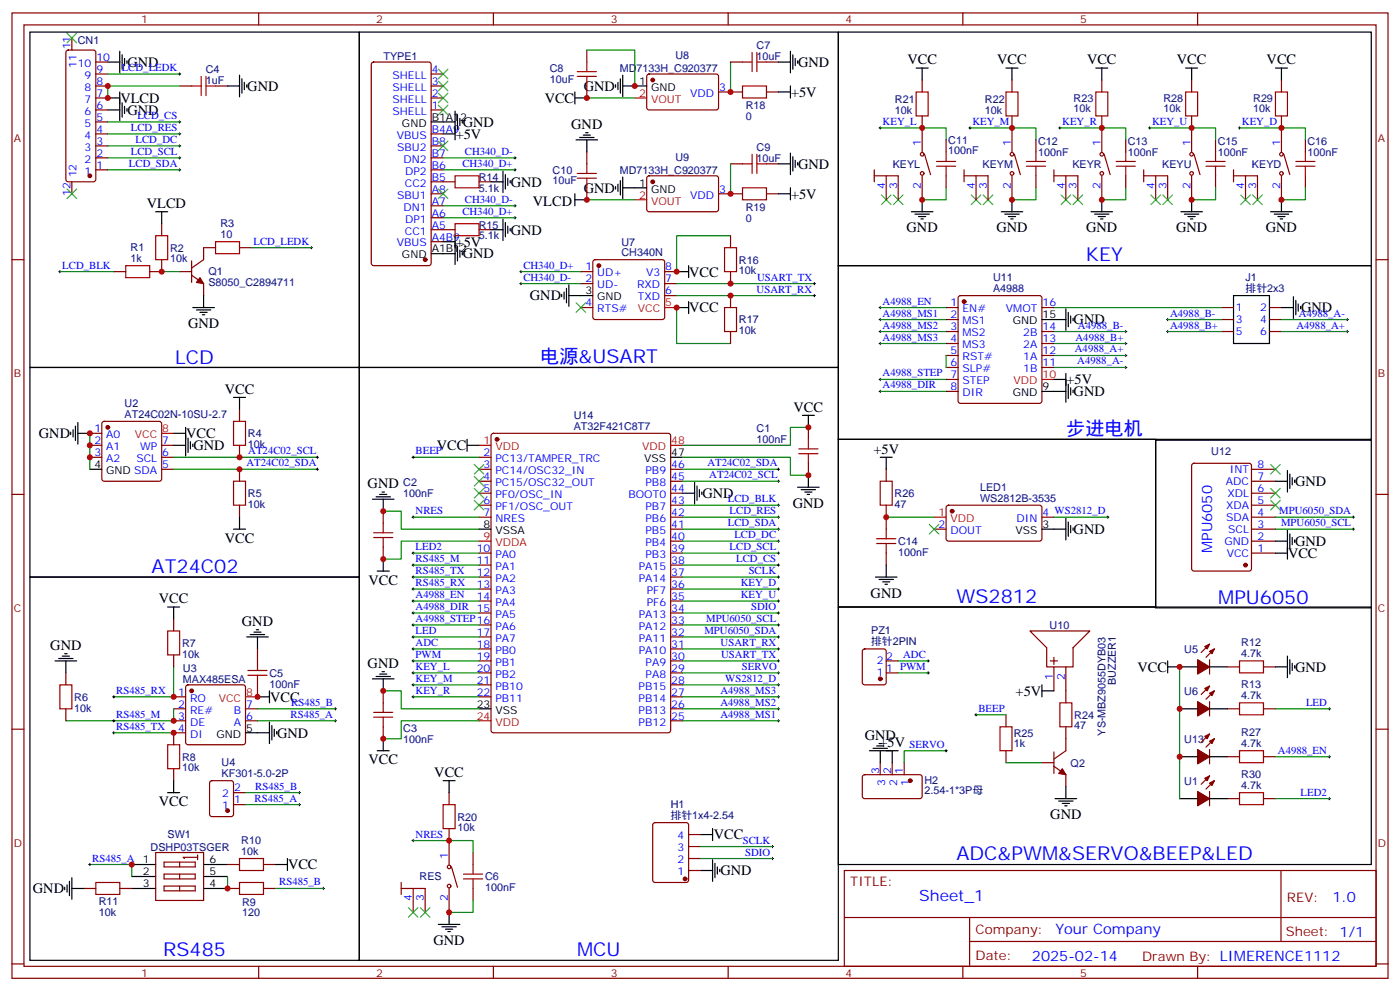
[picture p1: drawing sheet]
<svg xmlns="http://www.w3.org/2000/svg" width="412mm" height="292mm" viewBox="0 0 412 292" stroke-linecap="round" stroke-linejoin="round" font-family="sans-serif">
<defs><g id="words">
<g font-size="5.6" fill="#00f">
<text x="319.8" y="77">KEY</text>
<text x="51.6" y="107.3">LCD</text>
<text x="159.2" y="107">电源&amp;USART</text>
<text x="314.1" y="128.1">步进电机</text>
<text x="44.7" y="168.8">AT24C02</text>
<text x="281.8" y="177.5">WS2812</text>
<text x="358.9" y="177.8">MPU6050</text>
<text x="281.7" y="253.4">ADC&amp;PWM&amp;SERVO&amp;BEEP&amp;LED</text>
<text x="48.1" y="281.6">RS485</text>
<text x="170" y="281.6">MCU</text>
</g>
<text font-size="4.6" fill="#00f" x="270.8" y="265.4">Sheet_1</text>
<g font-size="4.2">
<text x="37.6" y="19.7">GND</text>
<text x="235.1" y="19.7">GND</text>
<text x="267.3" y="18.9">VCC</text>
<text x="293.7" y="18.9">VCC</text>
<text x="320.2" y="18.9">VCC</text>
<text x="346.7" y="18.9">VCC</text>
<text x="373.1" y="18.9">VCC</text>
<text x="72.8" y="26.8">GND</text>
<text x="172" y="26.8">GND</text>
<text x="233" y="28.5">+5V</text>
<text x="35.5" y="30.3">VLCD</text>
<text x="37.6" y="33.8">GND</text>
<text x="160.5" y="30.3">VCC</text>
<text x="134.2" y="40.9">+5V</text>
<text x="136.3" y="37.3">GND</text>
<text x="168.3" y="38">GND</text>
<text x="235.1" y="49.7">GND</text>
<text x="150.5" y="55">GND</text>
<text x="172" y="56.8">GND</text>
<text x="233" y="58.5">+5V</text>
<text x="43.3" y="61.3">VLCD</text>
<text x="157" y="60.6">VLCD</text>
<text x="150.5" y="69.1">GND</text>
<text x="267.1" y="68.5">GND</text>
<text x="293.5" y="68.5">GND</text>
<text x="320" y="68.5">GND</text>
<text x="346.4" y="68.5">GND</text>
<text x="372.9" y="68.5">GND</text>
<text x="134.2" y="72.6">+5V</text>
<text x="136.3" y="76.1">GND</text>
<text x="203" y="81.4">VCC</text>
<text x="156.1" y="88.5">GND</text>
<text x="203" y="92">VCC</text>
<text x="316.3" y="95.6">GND</text>
<text x="383.3" y="92">GND</text>
<text x="55.4" y="96.7">GND</text>
<text x="314.1" y="113.2">+5V</text>
<text x="66.2" y="116">VCC</text>
<text x="316.3" y="116.7">GND</text>
<text x="233.8" y="121.3">VCC</text>
<text x="11.5" y="129.1">GND</text>
<text x="54.9" y="129.1">VCC</text>
<text x="57" y="132.6">GND</text>
<text x="128.7" y="132.6">VCC</text>
<text x="257.3" y="133.6">+5V</text>
<text x="108.3" y="143.8">GND</text>
<text x="381.5" y="143.2">GND</text>
<text x="206.9" y="146.7">GND</text>
<text x="233.5" y="149.6">GND</text>
<text x="66.2" y="159.8">VCC</text>
<text x="316.3" y="157.3">GND</text>
<text x="381.5" y="160.8">GND</text>
<text x="379.4" y="164.3">VCC</text>
<text x="108.5" y="172.2">VCC</text>
<text x="46.8" y="177.7">VCC</text>
<text x="256.5" y="176">GND</text>
<text x="71.3" y="184.4">GND</text>
<text x="14.8" y="191.5">GND</text>
<text x="108.3" y="196.7">GND</text>
<text x="335.1" y="197.8">VCC</text>
<text x="381.5" y="197.8">GND</text>
<text x="79.6" y="206.7">VCC</text>
<text x="299.2" y="204.9">+5V</text>
<text x="81.7" y="217.3">GND</text>
<text x="254.7" y="217.9">GND</text>
<text x="259" y="220">+5V</text>
<text x="108.5" y="225.1">VCC</text>
<text x="127.9" y="228.9">VCC</text>
<text x="46.8" y="237.5">VCC</text>
<text x="309.4" y="241.3">GND</text>
<text x="210.3" y="247.2">VCC</text>
<text x="84.8" y="256.1">VCC</text>
<text x="212.2" y="257.8">GND</text>
<text x="9.7" y="263.1">GND</text>
<text x="127.7" y="278.4">GND</text>
</g>
<g font-size="4.2" fill="#00f">
<text x="357.1" y="162.9" transform="rotate(-90 357.1 162.9)">MPU6050</text>
<text x="392.5" y="265.7">1.0</text>
<text x="310.9" y="275.2">Your Company</text>
<text x="304" y="283">2025-02-14</text>
</g>
<g font-size="3.9" fill="#800">
<text x="250.5" y="261">TITLE:</text>
<text x="379.1" y="265.7">REV:</text>
<text x="287.4" y="275.2">Company:</text>
<text x="378.7" y="275.8">Sheet: 1/1</text>
<text x="287.4" y="282.9">Date:</text>
<text x="336.4" y="282.9">Drawn By: LIMERENCE1112</text>
</g>
<g font-size="3.2" fill="#800">
<text x="41.6" y="6.8">1</text>
<text x="110.8" y="6.8">2</text>
<text x="179.9" y="6.8">3</text>
<text x="249.1" y="6.8">4</text>
<text x="318.2" y="6.8">5</text>
<text x="4.1" y="41.9">A</text>
<text x="405.9" y="41.9">A</text>
<text x="4.1" y="111.1">B</text>
<text x="405.9" y="111.1">B</text>
<text x="4.1" y="180.2">C</text>
<text x="405.9" y="180.2">C</text>
<text x="4.1" y="249.3">D</text>
<text x="405.9" y="249.3">D</text>
<text x="41.6" y="287.6">1</text>
<text x="110.8" y="287.6">2</text>
<text x="179.9" y="287.6">3</text>
<text x="249.1" y="287.6">4</text>
<text x="318.2" y="287.6">5</text>
</g>
<g font-size="3.2" fill="#00f">
<text x="20.8" y="14.6" transform="rotate(-90 20.8 14.6)">11</text>
<text x="28.4" y="17.9">10</text>
<text x="22.6" y="20.1" transform="rotate(-90 22.6 20.1)">11</text>
<text x="22.9" y="19.7">10</text>
<text x="24.9" y="23.2">9</text>
<text x="28.4" y="21.4">9</text>
<text x="35.9" y="20.9">LCD_LEDK</text>
<text x="115.6" y="23.2">SHELL</text>
<text x="127.2" y="21.4">4</text>
<text x="24.9" y="26.7">8</text>
<text x="28.4" y="25">8</text>
<text x="28.4" y="28.5">7</text>
<text x="115.6" y="26.7">SHELL</text>
<text x="127.2" y="28.5">2</text>
<text x="127.2" y="25">3</text>
<text x="203.3" y="28.5">VDD</text>
<text x="211.8" y="26.7">3</text>
<text x="24.9" y="30.3">7</text>
<text x="24.9" y="33.8">6</text>
<text x="28.4" y="32">6</text>
<text x="28.4" y="35.6">5</text>
<text x="40.5" y="35">LCD_CS</text>
<text x="115.6" y="33.8">SHELL</text>
<text x="115.6" y="30.3">SHELL</text>
<text x="127.2" y="32">1</text>
<text x="24.9" y="37.3">5</text>
<text x="24.9" y="40.9">4</text>
<text x="28.4" y="39.1">4</text>
<text x="38.5" y="38.6">LCD_RES</text>
<text x="116.9" y="40.9">VBUS</text>
<text x="127.2" y="39.1">B4A9</text>
<text x="260" y="36.8">KEY_L</text>
<text x="286.5" y="36.8">KEY_M</text>
<text x="312.9" y="36.8">KEY_R</text>
<text x="339.4" y="36.8">KEY_U</text>
<text x="365.8" y="36.8">KEY_D</text>
<text x="24.9" y="44.4">3</text>
<text x="24.9" y="47.9">2</text>
<text x="28.4" y="42.6">3</text>
<text x="28.4" y="46.1">2</text>
<text x="38.5" y="45.6">LCD_SCL</text>
<text x="39.9" y="42.1">LCD_DC</text>
<text x="117" y="44.4">SBU2</text>
<text x="118.9" y="47.9">DN2</text>
<text x="127.2" y="46.1">B7</text>
<text x="127.2" y="42.6">B8</text>
<text x="136.9" y="45.6">CH340_D-</text>
<text x="271.3" y="43" transform="rotate(-90 271.3 43)">1</text>
<text x="297.7" y="43" transform="rotate(-90 297.7 43)">1</text>
<text x="324.2" y="43" transform="rotate(-90 324.2 43)">1</text>
<text x="350.7" y="43" transform="rotate(-90 350.7 43)">1</text>
<text x="377.1" y="43" transform="rotate(-90 377.1 43)">1</text>
<text x="22.6" y="52.2" transform="rotate(-90 22.6 52.2)">12</text>
<text x="24.9" y="51.4">1</text>
<text x="28.4" y="49.7">1</text>
<text x="38" y="49.1">LCD_SDA</text>
<text x="119.3" y="51.4">DP2</text>
<text x="127.2" y="53.2">B5</text>
<text x="127.2" y="49.7">B6</text>
<text x="136.2" y="49.1">CH340_D+</text>
<text x="20.8" y="57.8" transform="rotate(-90 20.8 57.8)">12</text>
<text x="117" y="58.5">SBU1</text>
<text x="119.2" y="55">CC2</text>
<text x="127.2" y="56.7">A8</text>
<text x="136.9" y="59.7">CH340_D-</text>
<text x="203.3" y="58.5">VDD</text>
<text x="211.8" y="56.7">3</text>
<text x="260.7" y="55.6" transform="rotate(-90 260.7 55.6)">4</text>
<text x="264.2" y="55.6" transform="rotate(-90 264.2 55.6)">3</text>
<text x="271.3" y="55.6" transform="rotate(-90 271.3 55.6)">2</text>
<text x="287.2" y="55.6" transform="rotate(-90 287.2 55.6)">4</text>
<text x="290.7" y="55.6" transform="rotate(-90 290.7 55.6)">3</text>
<text x="297.7" y="55.6" transform="rotate(-90 297.7 55.6)">2</text>
<text x="313.6" y="55.6" transform="rotate(-90 313.6 55.6)">4</text>
<text x="317.1" y="55.6" transform="rotate(-90 317.1 55.6)">3</text>
<text x="324.2" y="55.6" transform="rotate(-90 324.2 55.6)">2</text>
<text x="340.1" y="55.6" transform="rotate(-90 340.1 55.6)">4</text>
<text x="343.6" y="55.6" transform="rotate(-90 343.6 55.6)">3</text>
<text x="350.7" y="55.6" transform="rotate(-90 350.7 55.6)">2</text>
<text x="366.5" y="55.6" transform="rotate(-90 366.5 55.6)">4</text>
<text x="370.1" y="55.6" transform="rotate(-90 370.1 55.6)">3</text>
<text x="377.1" y="55.6" transform="rotate(-90 377.1 55.6)">2</text>
<text x="118.9" y="62">DN1</text>
<text x="119.3" y="65.5">DP1</text>
<text x="127.2" y="63.8">A6</text>
<text x="127.2" y="60.3">A7</text>
<text x="136.2" y="63.3">CH340_D+</text>
<text x="119.2" y="69.1">CC1</text>
<text x="127.2" y="70.8">A4B9</text>
<text x="127.2" y="67.3">A5</text>
<text x="74.7" y="72.1">LCD_LEDK</text>
<text x="116.9" y="72.6">VBUS</text>
<text x="18.3" y="79.1">LCD_BLK</text>
<text x="154.2" y="79.1">CH340_D+</text>
<text x="154.2" y="82.7">CH340_D-</text>
<text x="172.4" y="79.7">1</text>
<text x="172.4" y="83.2">2</text>
<text x="175.9" y="81.4">UD+</text>
<text x="190.3" y="81.4">V3</text>
<text x="196" y="83.2">7</text>
<text x="196" y="79.7">8</text>
<text x="223" y="82.7">USART_TX</text>
<text x="175.9" y="84.9">UD-</text>
<text x="187.7" y="84.9">RXD</text>
<text x="187.9" y="88.5">TXD</text>
<text x="196" y="86.7">6</text>
<text x="222.9" y="86.2">USART_RX</text>
<text x="260" y="89.7">A4988_EN</text>
<text x="172.4" y="90.2">4</text>
<text x="175.9" y="92">RTS#</text>
<text x="260" y="93.2">A4988_MS1</text>
<text x="280" y="90.2">1</text>
<text x="280" y="93.8">2</text>
<text x="283.5" y="92">EN#</text>
<text x="283.5" y="95.5">MS1</text>
<text x="296.3" y="92">VMOT</text>
<text x="307.1" y="90.2">16</text>
<text x="344.7" y="93.2">A4988_B-</text>
<text x="364.1" y="91.7">1</text>
<text x="364.1" y="95.2">3</text>
<text x="371.2" y="91.7">2</text>
<text x="371.2" y="95.2">4</text>
<text x="382.6" y="93.2">A4988_A-</text>
<text x="260" y="96.8">A4988_MS2</text>
<text x="260" y="100.3">A4988_MS3</text>
<text x="280" y="97.3">3</text>
<text x="280" y="100.8">4</text>
<text x="283.5" y="99.1">MS2</text>
<text x="301.4" y="99.1">2B</text>
<text x="307.1" y="100.8">13</text>
<text x="307.1" y="97.3">14</text>
<text x="316.8" y="100.3">A4988_B+</text>
<text x="317.5" y="96.8">A4988_B-</text>
<text x="344.7" y="96.8">A4988_B+</text>
<text x="364.1" y="98.7">5</text>
<text x="371.2" y="98.7">6</text>
<text x="381.9" y="96.8">A4988_A+</text>
<text x="280" y="104.4">5</text>
<text x="280" y="107.9">6</text>
<text x="283.5" y="102.6">MS3</text>
<text x="283.5" y="106.1">RST#</text>
<text x="301.4" y="106.1">1A</text>
<text x="301.4" y="102.6">2A</text>
<text x="307.1" y="107.9">11</text>
<text x="307.1" y="104.4">12</text>
<text x="316.6" y="103.8">A4988_A+</text>
<text x="317.3" y="107.4">A4988_A-</text>
<text x="260" y="110.9">A4988_STEP</text>
<text x="280" y="111.4">7</text>
<text x="283.5" y="109.6">SLP#</text>
<text x="283.5" y="113.2">STEP</text>
<text x="301.4" y="109.6">1B</text>
<text x="260" y="114.4">A4988_DIR</text>
<text x="280" y="114.9">8</text>
<text x="283.5" y="116.7">DIR</text>
<text x="27.8" y="127.3">1</text>
<text x="27.8" y="130.8">2</text>
<text x="31.3" y="129">A0</text>
<text x="47.8" y="130.8">7</text>
<text x="27.8" y="134.3">3</text>
<text x="31.3" y="132.6">A1</text>
<text x="31.3" y="136.1">A2</text>
<text x="40.2" y="136.1">SCL</text>
<text x="41.3" y="132.6">WP</text>
<text x="47.8" y="137.9">5</text>
<text x="47.8" y="134.3">6</text>
<text x="72.6" y="137.3">AT24C02_SDA</text>
<text x="73.1" y="133.8">AT24C02_SCL</text>
<text x="122.4" y="133.8">BEEP</text>
<text x="142.4" y="134.3">2</text>
<text x="142.4" y="137.9">3</text>
<text x="145.9" y="136.1">PC13/TAMPER_TRC</text>
<text x="197.7" y="137.9">46</text>
<text x="208.4" y="137.3">AT24C02_SDA</text>
<text x="370.4" y="137.9">8</text>
<text x="142.4" y="141.4">4</text>
<text x="145.9" y="139.6">PC14/OSC32_IN</text>
<text x="145.9" y="143.2">PC15/OSC32_OUT</text>
<text x="190.1" y="143.2">PB8</text>
<text x="190.1" y="139.6">PB9</text>
<text x="197.7" y="141.4">45</text>
<text x="208.9" y="140.9">AT24C02_SCL</text>
<text x="361.1" y="142.8">ADC</text>
<text x="362.3" y="139.3">INT</text>
<text x="370.4" y="141.4">7</text>
<text x="142.4" y="144.9">5</text>
<text x="142.4" y="148.4">6</text>
<text x="145.9" y="146.7">PF0/OSC_IN</text>
<text x="185.1" y="146.7">BOOT0</text>
<text x="197.7" y="148.4">43</text>
<text x="197.7" y="144.9">44</text>
<text x="214.4" y="147.9">LCD_BLK</text>
<text x="361.2" y="149.9">XDA</text>
<text x="361.6" y="146.3">XDL</text>
<text x="370.4" y="148.4">5</text>
<text x="370.4" y="144.9">6</text>
<text x="122.4" y="151.4">NRES</text>
<text x="142.4" y="152">7</text>
<text x="145.9" y="150.2">PF1/OSC_OUT</text>
<text x="145.9" y="153.7">NRES</text>
<text x="190.1" y="153.7">PB6</text>
<text x="190.1" y="150.2">PB7</text>
<text x="197.7" y="155.5">41</text>
<text x="197.7" y="152">42</text>
<text x="214.4" y="155">LCD_SDA</text>
<text x="214.9" y="151.4">LCD_RES</text>
<text x="276.5" y="155.5">2</text>
<text x="299.5" y="153.7">DIN</text>
<text x="307.1" y="152">4 WS2812_D</text>
<text x="361.2" y="153.4">SDA</text>
<text x="370.4" y="155.5">3</text>
<text x="370.4" y="152">4</text>
<text x="376.8" y="151.4">MPU6050_SDA</text>
<text x="377.4" y="155">MPU6050_SCL</text>
<text x="190.1" y="160.8">PB4</text>
<text x="190.1" y="157.3">PB5</text>
<text x="197.7" y="159">40</text>
<text x="216.3" y="158.5">LCD_DC</text>
<text x="280" y="157.3">DOUT</text>
<text x="360.7" y="160.4">GND</text>
<text x="361.8" y="156.9">SCL</text>
<text x="370.4" y="159">2</text>
<text x="122.4" y="165.6">RS485_M</text>
<text x="122.4" y="162">LED2</text>
<text x="140.4" y="162.6">10</text>
<text x="140.4" y="166.1">11</text>
<text x="145.9" y="164.3">PA0</text>
<text x="145.9" y="167.9">PA1</text>
<text x="188.1" y="167.9">PA15</text>
<text x="190.1" y="164.3">PB3</text>
<text x="197.7" y="166.1">38</text>
<text x="197.7" y="162.6">39</text>
<text x="214.9" y="162">LCD_SCL</text>
<text x="216.9" y="165.6">LCD_CS</text>
<text x="361.3" y="164">VCC</text>
<text x="370.4" y="162.6">1</text>
<text x="122.4" y="169.1">RS485_TX</text>
<text x="122.4" y="172.6">RS485_RX</text>
<text x="140.4" y="169.6">12</text>
<text x="140.4" y="173.1">13</text>
<text x="145.9" y="171.4">PA2</text>
<text x="188.1" y="171.4">PA14</text>
<text x="197.7" y="173.1">36</text>
<text x="197.7" y="169.6">37</text>
<text x="218.2" y="172.6">KEY_D</text>
<text x="220.5" y="169.1">SCLK</text>
<text x="122.4" y="176.1">A4988_EN</text>
<text x="122.4" y="179.7">A4988_DIR</text>
<text x="140.4" y="176.7">14</text>
<text x="145.9" y="174.9">PA3</text>
<text x="145.9" y="178.4">PA4</text>
<text x="190.5" y="178.4">PF6</text>
<text x="190.5" y="174.9">PF7</text>
<text x="197.7" y="176.7">35</text>
<text x="218.2" y="176.1">KEY_U</text>
<text x="221.2" y="179.7">SDIO</text>
<text x="122.4" y="183.2">A4988_STEP16</text>
<text x="140.4" y="180.2">15</text>
<text x="145.9" y="182">PA5</text>
<text x="145.9" y="185.5">PA6</text>
<text x="188.1" y="185.5">PA12</text>
<text x="188.1" y="182">PA13</text>
<text x="197.7" y="183.7">33</text>
<text x="197.7" y="180.2">34</text>
<text x="208" y="183.2">MPU6050_SCL</text>
<text x="122.4" y="186.7">LED</text>
<text x="122.4" y="190.3">ADC</text>
<text x="140.4" y="187.3">17</text>
<text x="140.4" y="190.8">18</text>
<text x="145.9" y="189">PA7</text>
<text x="188.1" y="189">PA11</text>
<text x="197.7" y="190.8">31</text>
<text x="197.7" y="187.3">32</text>
<text x="207.5" y="186.7">MPU6050_SDA</text>
<text x="212.3" y="190.3">USART_RX</text>
<text x="122.4" y="193.8">PWM</text>
<text x="122.4" y="197.3">KEY_L</text>
<text x="140.4" y="194.3">19</text>
<text x="140.4" y="197.8">20</text>
<text x="145.9" y="192.5">PB0</text>
<text x="145.9" y="196.1">PB1</text>
<text x="188.1" y="192.5">PA10</text>
<text x="190.2" y="196.1">PA9</text>
<text x="197.7" y="197.8">29</text>
<text x="197.7" y="194.3">30</text>
<text x="212.4" y="193.8">USART_TX</text>
<text x="218.5" y="197.3">SERVO</text>
<text x="258.3" y="195.7">2</text>
<text x="261.1" y="197.8">1 PWM</text>
<text x="261.1" y="194.3">2</text>
<text x="266" y="193.8">ADC</text>
<text x="122.4" y="200.8">KEY_M</text>
<text x="140.4" y="201.4">21</text>
<text x="145.9" y="199.6">PB2</text>
<text x="145.9" y="203.1">PB10</text>
<text x="188.1" y="203.1">PB15</text>
<text x="190.2" y="199.6">PA8</text>
<text x="197.7" y="201.4">28</text>
<text x="213.6" y="200.8">WS2812_D</text>
<text x="258.3" y="199.2">1</text>
<text x="310.1" y="200.2" transform="rotate(-90 310.1 200.2)">1</text>
<text x="313.6" y="200.2" transform="rotate(-90 313.6 200.2)">2</text>
<text x="34.2" y="204.4">RS485_RX</text>
<text x="52.5" y="204.9">1</text>
<text x="52.5" y="208.4">2</text>
<text x="56" y="206.7">RO</text>
<text x="72.5" y="208.4">7</text>
<text x="85.8" y="207.9">RS485_B</text>
<text x="122.4" y="204.4">KEY_R</text>
<text x="140.4" y="204.9">22</text>
<text x="145.9" y="206.7">PB11</text>
<text x="188.1" y="206.7">PB14</text>
<text x="197.7" y="208.4">26</text>
<text x="197.7" y="204.9">27</text>
<text x="212.2" y="207.9">A4988_MS2</text>
<text x="212.2" y="204.4">A4988_MS3</text>
<text x="288.2" y="209.7">BEEP</text>
<text x="384.7" y="207.9">LED</text>
<text x="34.2" y="211.4">RS485_M</text>
<text x="34.2" y="214.9">RS485_TX</text>
<text x="52.5" y="211.9">3</text>
<text x="52.5" y="215.5">4</text>
<text x="56" y="210.2">RE#</text>
<text x="56" y="213.7">DE</text>
<text x="68.8" y="210.2">B</text>
<text x="68.8" y="213.7">A</text>
<text x="72.5" y="211.9">6</text>
<text x="85.6" y="211.4">RS485_A</text>
<text x="188.1" y="213.7">PB12</text>
<text x="188.1" y="210.2">PB13</text>
<text x="197.7" y="211.9">25</text>
<text x="212.2" y="211.4">A4988_MS1</text>
<text x="56" y="217.2">DI</text>
<text x="267.9" y="220.2">SERVO</text>
<text x="376.4" y="222">A4988_EN</text>
<text x="69" y="233.1">2</text>
<text x="75.2" y="232.6">RS485_B</text>
<text x="258.9" y="228" transform="rotate(-90 258.9 228)">3</text>
<text x="260.7" y="231.5" transform="rotate(-90 260.7 231.5)">3</text>
<text x="262.5" y="228" transform="rotate(-90 262.5 228)">2</text>
<text x="264.2" y="231.5" transform="rotate(-90 264.2 231.5)">2</text>
<text x="266" y="228" transform="rotate(-90 266 228)">1</text>
<text x="267.8" y="231.5" transform="rotate(-90 267.8 231.5)">1</text>
<text x="65.5" y="238.4">1</text>
<text x="65.5" y="234.9">2</text>
<text x="69" y="236.6">1</text>
<text x="75" y="236.1">RS485_A</text>
<text x="383.1" y="234.4">LED2</text>
<text x="122.4" y="246.7">NRES</text>
<text x="199.5" y="250.8">3</text>
<text x="199.5" y="247.2">4</text>
<text x="218.8" y="248.5">SCLK</text>
<text x="219.5" y="252">SDIO</text>
<text x="27.2" y="253.8">RS485_A</text>
<text x="131.9" y="252.9" transform="rotate(-90 131.9 252.9)">1</text>
<text x="199.5" y="257.8">1</text>
<text x="199.5" y="254.3">2</text>
<text x="82.3" y="260.8">RS485_B</text>
<text x="121.4" y="265.5" transform="rotate(-90 121.4 265.5)">4</text>
<text x="124.9" y="265.5" transform="rotate(-90 124.9 265.5)">3</text>
<text x="131.9" y="265.5" transform="rotate(-90 131.9 265.5)">2</text>
</g>
<g font-size="3.2" fill="#000080">
<text x="22.9" y="13">CN1</text>
<text x="113" y="17.6">TYPE1</text>
<text x="199" y="17.4">U8</text>
<text x="222.9" y="17.6">10uF</text>
<text x="222.9" y="14.4">C7</text>
<text x="60.6" y="21.5">C4</text>
<text x="161.9" y="21.2">C8</text>
<text x="182.5" y="21.2">MD7133H_C920377</text>
<text x="60.6" y="24.7">1uF</text>
<text x="161.9" y="24.3">10uF</text>
<text x="219.7" y="35.3">0</text>
<text x="219.7" y="32.1">R18</text>
<text x="263.6" y="33.5">10k</text>
<text x="263.6" y="30.4">R21</text>
<text x="290.1" y="33.5">10k</text>
<text x="290.1" y="30.4">R22</text>
<text x="316.2" y="33.1">10k</text>
<text x="316.2" y="30">R23</text>
<text x="342.7" y="33.1">10k</text>
<text x="342.7" y="30">R28</text>
<text x="369.2" y="33.1">10k</text>
<text x="369.2" y="30">R29</text>
<text x="199" y="47.4">U9</text>
<text x="222.9" y="47.6">10uF</text>
<text x="222.9" y="44.4">C9</text>
<text x="279.3" y="45.5">100nF</text>
<text x="279.3" y="42.3">C11</text>
<text x="305.8" y="45.9">100nF</text>
<text x="305.8" y="42.7">C12</text>
<text x="332.2" y="45.9">100nF</text>
<text x="332.2" y="42.8">C13</text>
<text x="358.7" y="45.9">100nF</text>
<text x="358.7" y="42.8">C15</text>
<text x="385.2" y="45.9">100nF</text>
<text x="385.2" y="42.8">C16</text>
<text x="141" y="53.3">R14</text>
<text x="162.8" y="51.2">C10</text>
<text x="182.5" y="51.1">MD7133H_C920377</text>
<text x="263" y="49.4">KEYL</text>
<text x="289.4" y="49.4">KEYM</text>
<text x="315.9" y="49.4">KEYR</text>
<text x="342.3" y="49.4">KEYU</text>
<text x="368.8" y="49.4">KEYD</text>
<text x="141" y="56.4">5.1k</text>
<text x="162.8" y="54.3">10uF</text>
<text x="219.7" y="65.3">0</text>
<text x="219.7" y="62.1">R19</text>
<text x="64.9" y="70.1">10</text>
<text x="64.9" y="66.9">R3</text>
<text x="141" y="70.5">5.1k</text>
<text x="141" y="67.4">R15</text>
<text x="38.5" y="77.2">1k</text>
<text x="38.5" y="74">R1</text>
<text x="50.1" y="77.3">10k</text>
<text x="50.1" y="74.1">R2</text>
<text x="183.1" y="75.3">CH340N</text>
<text x="183.1" y="72.4">U7</text>
<text x="217.7" y="77.6">R16</text>
<text x="61.4" y="81.1">Q1</text>
<text x="217.7" y="80.8">10k</text>
<text x="292.5" y="82.8">U11</text>
<text x="366.9" y="82.8">J1</text>
<text x="61.4" y="84.4">S8050_C2894711</text>
<text x="292.5" y="86">A4988</text>
<text x="366.9" y="86">排针2x3</text>
<text x="217.7" y="95.3">R17</text>
<text x="217.7" y="98.5">10k</text>
<text x="36.7" y="119.9">U2</text>
<text x="36.7" y="123">AT24C02N-10SU-2.7</text>
<text x="169" y="123.4">U14</text>
<text x="73" y="132">10k</text>
<text x="73" y="128.8">R4</text>
<text x="169" y="126.6">AT32F421C8T7</text>
<text x="222.9" y="130.5">100nF</text>
<text x="222.9" y="127.3">C1</text>
<text x="356.8" y="134.1">U12</text>
<text x="118.8" y="143.2">C2</text>
<text x="73" y="149.6">10k</text>
<text x="73" y="146.4">R5</text>
<text x="118.8" y="146.4">100nF</text>
<text x="263.5" y="149.6">47</text>
<text x="263.5" y="146.4">R26</text>
<text x="288.7" y="147.7">WS2812B-3535</text>
<text x="288.7" y="144.6">LED1</text>
<text x="264.6" y="160.5">C14</text>
<text x="264.6" y="163.7">100nF</text>
<text x="309.2" y="185.3">U10</text>
<text x="53.6" y="190.5">R7</text>
<text x="256.6" y="190.1">排针2PIN</text>
<text x="256.6" y="186.9">PZ1</text>
<text x="365.6" y="190.4">R12</text>
<text x="53.6" y="193.7">10k</text>
<text x="53.9" y="197.9">U3</text>
<text x="348.9" y="192.3">U5</text>
<text x="365.6" y="193.6">4.7k</text>
<text x="53.9" y="201.1">MAX485ESA</text>
<text x="79.4" y="202.5">100nF</text>
<text x="79.4" y="199.3">C5</text>
<text x="328.7" y="201.8" transform="rotate(-90 328.7 201.8)">BUZZER1</text>
<text x="365.6" y="202.7">R13</text>
<text x="21.9" y="209.6">10k</text>
<text x="21.9" y="206.4">R6</text>
<text x="348.9" y="204.6">U6</text>
<text x="365.6" y="206">4.7k</text>
<text x="118.8" y="215.6">C3</text>
<text x="316.4" y="214.8">47</text>
<text x="316.4" y="211.7">R24</text>
<text x="118.8" y="218.8">100nF</text>
<text x="298.6" y="220.1">1k</text>
<text x="298.6" y="217">R25</text>
<text x="325.7" y="216.7" transform="rotate(-90 325.7 216.7)">YS-MBZ9055DYB03</text>
<text x="348.9" y="218.7">U13</text>
<text x="365.6" y="220.1">4.7k</text>
<text x="365.6" y="216.8">R27</text>
<text x="53.6" y="227.2">10k</text>
<text x="53.6" y="224">R8</text>
<text x="65.3" y="225.7">U4</text>
<text x="315.4" y="225.8">Q2</text>
<text x="65.3" y="228.9">KF301-5.0-2P</text>
<text x="272.3" y="234">2.54-1*3P母</text>
<text x="272.3" y="230.9">H2</text>
<text x="348.9" y="231.1">U1</text>
<text x="365.6" y="232.4">4.7k</text>
<text x="365.6" y="229.2">R30</text>
<text x="197.6" y="238.1">H1</text>
<text x="134.8" y="244.8">10k</text>
<text x="134.8" y="241.7">R20</text>
<text x="197.6" y="241.2">排针1x4-2.54</text>
<text x="44.4" y="250.5">DSHP03TSGER</text>
<text x="49.4" y="246.7">SW1</text>
<text x="71.1" y="251.8">10k</text>
<text x="71.1" y="248.6">R10</text>
<text x="123.6" y="259.3">RES</text>
<text x="142.9" y="262.5">100nF</text>
<text x="142.9" y="259.3">C6</text>
<text x="29.1" y="269.9">10k</text>
<text x="29.1" y="266.6">R11</text>
<text x="71.3" y="269.9">120</text>
<text x="71.3" y="266.8">R9</text>
</g>
<g font-size="3.2">
<text x="188.3" y="25">1</text>
<text x="191.8" y="26.7">GND</text>
<text x="127.2" y="35.6">B1A12</text>
<text x="118.4" y="37.3">GND</text>
<text x="188.3" y="55">1</text>
<text x="191.8" y="56.7">GND</text>
<text x="118.4" y="76.1">GND</text>
<text x="127.2" y="74.4">A1B12</text>
<text x="172.4" y="86.7">3</text>
<text x="175.9" y="88.5">GND</text>
<text x="298.3" y="95.5">GND</text>
<text x="307.1" y="93.8">15</text>
<text x="298.3" y="116.7">GND</text>
<text x="307.1" y="114.9">9</text>
<text x="27.8" y="137.9">4</text>
<text x="189.7" y="136.1">VSS</text>
<text x="197.7" y="134.3">47</text>
<text x="31.3" y="139.6">GND SDA</text>
<text x="142.4" y="155.5">8</text>
<text x="307.1" y="155.5">3</text>
<text x="145.9" y="157.3">VSSA</text>
<text x="299.1" y="157.3">VSS</text>
<text x="140.4" y="208.4">23</text>
<text x="72.5" y="215.5">5</text>
<text x="145.9" y="210.2">VSS</text>
<text x="63.7" y="217.2">GND</text>
<text x="42.1" y="254.3">1</text>
<text x="42.1" y="257.8">2</text>
<text x="61.7" y="254.3">6</text>
<text x="61.7" y="257.8">5</text>
<text x="42.1" y="261.3">3</text>
<text x="61.7" y="261.3">4</text>
</g>
<g font-size="3.2" fill="#f00">
<text x="188.3" y="28.5">2</text>
<text x="191.8" y="30.3">VOUT</text>
<text x="188.3" y="58.5">2</text>
<text x="191.8" y="60.3">VOUT</text>
<text x="187.9" y="92">VCC</text>
<text x="196" y="90.2">5</text>
<text x="298.6" y="113.2">VDD</text>
<text x="307.1" y="111.4">10</text>
<text x="39.7" y="129">VCC</text>
<text x="47.8" y="127.3">8</text>
<text x="142.4" y="130.8">1</text>
<text x="197.7" y="130.8">48</text>
<text x="145.9" y="132.6">VDD</text>
<text x="189.2" y="132.6">VDD</text>
<text x="276.5" y="152">1</text>
<text x="280" y="153.7">VDD</text>
<text x="142.4" y="159">9</text>
<text x="145.9" y="160.8">VDDA</text>
<text x="64.4" y="206.7">VCC</text>
<text x="72.5" y="204.9">8</text>
<text x="140.4" y="211.9">24</text>
<text x="145.9" y="213.7">VDD</text>
</g>
</g></defs>
<g fill="none" stroke="#870000" stroke-width=".35">
<path d="M3.5 3.8h405.4v284.3h-405.4zM7.1 7.3h398.2v277.3h-398.2zM19.6 15l.5-.3h7.4l.7 .5v37.6l-.2 .5-.5 .3h-7.4l-.5-.3-.2-.5v-37.3zM21.2 11.2v3.5M28.2 18.3h3.5M76.2 3.8v3.5M109.6 18.5l.5-.2h16.2l.6 .4 .1 58.8-.5 .7h-16.4l-.7-.4v-58.8zM145.3 3.8v3.5M172.9 14.7v3.6M214.5 3.8v3.5M215.2 18.3h3.5M225.8 18.3h3.5"/>
<path d="M283.6 3.8v3.5M352.8 3.8v3.5M28.2 21.8h3.5M28.2 25.3h3.5M28.2 28.9h3.5M28.2 32.4h3.5M28.2 35.9h3.5M28.2 39.4h3.5M52.9 25.3h3.5M63.5 25.3h3.5M127 21.8h3.5M127 25.3h3.5"/>
<path d="M127 28.9h3.5M127 32.4h3.5M127 39.4h3.5M172.9 25.3v3.6M190.7 22l.5-.2 20 .1 .5 .6-.1 9.5-.6 .4-20.1-.1-.4-.6v-9.2zM211.7 27.1h7M225.8 27.1h3.5M271.6 23.6v3.5M271.6 34.1v10.6M298.1 23.6v3.5M298.1 34.1v10.6M324.6 23.6v3.5"/>
<path d="M324.6 34.1v10.6M351 23.6v3.5M351 34.1v10.6M377.5 23.6v3.5M377.5 34.1v10.6M21.2 53.6v3.5M28.2 43h3.5M28.2 46.5h3.5M28.2 50h3.5M127 43h3.5M127 46.5h3.5M127 50h3.5"/>
<path d="M127 57.1h3.5M127 53.6h7.1M141.1 53.6h3.5M172.9 44.7v3.6M172.9 55.3v3.5M190.7 52l.5-.2h20l.5 .7-.1 9.4-.6 .5-20.1-.1-.4-.6v-9.2zM211.7 57.1h7M215.2 48.3h3.5M225.8 57.1h3.5M225.8 48.3h3.5M257.5 50v3.6M257.5 51.8h7.1v7"/>
<path d="M261.1 51.8v7M271.6 51.8v7M272.3 45.4l1.8 6M278.7 41.2v3.5M278.7 51.8v3.5M284 51.8h7v7M284 50v3.6M287.5 51.8v7M298.1 51.8v7M298.8 45.4l1.8 6M305.2 41.2v3.5M305.2 51.8v3.5"/>
<path d="M310.4 51.8h7.1v7M310.4 50v3.6M314 51.8v7M324.6 51.8v7M325.3 45.4l1.7 6M331.6 41.2v3.5M331.6 51.8v3.5M336.9 51.8h7.1v7M336.9 50v3.6M340.4 51.8v7M351 51.8v7M351.7 45.4l1.8 6"/>
<path d="M358.1 41.2v3.5M358.1 51.8v3.5M363.4 51.8h7v7M363.4 50v3.6M366.9 51.8v7M377.5 51.8v7M378.2 45.4l1.7 6M384.5 41.2v3.5M384.5 51.8v3.5M3.5 76.5h3.6M47.6 76.5v3.5h-3.5M47.6 65.9v3.5"/>
<path d="M56.4 76.8v6.4M63.5 73h-3.5v3.5l-3.6 2.5M70.6 73h3.5M127 71.2h3.5M127 67.7h7.1M127 64.1h3.5M127 60.6h3.5M141.1 67.7h3.5M174.9 76.7l.4-.2h19.8l.5 .2 .2 .5v16.2l-.2 .5-.5 .2h-19.8l-.5-.2-.2-.5v-16.2zM215.2 69.4v3.6M405.3 76.5h3.6M33.5 80h3.5"/>
<path d="M52.9 80h3.5M56.4 81.1l3.6 2.4v3.6M171.1 80h3.5M171.1 90.6h3.5M171.1 83.5h3.5M195.8 80h3.5M195.8 83.5h3.5M195.8 87.1h3.5M215.2 80v3.5M215.2 87.1v3.5M215.2 97.6v3.6M278.7 90.6h3.5"/>
<path d="M278.7 94.1h3.5M278.7 97.6h3.5M282.5 87.3l.4-.2h23.3l.5 .2 .2 .5v30.3l-.2 .5-.5 .2h-23.3l-.5-.2-.2-.5v-30.3zM306.9 90.6h3.5M306.9 97.6h3.5M359.8 90.6h3.6M359.8 94.1h3.6M359.8 97.6h3.6M373.9 90.6h3.6M373.9 94.1h3.6M373.9 97.6h3.6M278.7 101.2h3.5"/>
<path d="M278.7 104.7h3.5M278.7 108.2h3.5M278.7 111.8h3.5M278.7 115.3h3.5M306.9 101.2h3.5M306.9 104.7h3.5M306.9 108.2h3.5M26.5 127.6h3.5M26.5 131.2h3.5M26.5 134.7h3.5M30.2 124.3l.5-.2h16.2l.5 .2 .2 .5v16.2l-.2 .5-.5 .2h-16.2l-.5-.2-.2-.5v-16.2zM47.6 131.2h3.6"/>
<path d="M47.6 134.7h3.6M47.6 138.2h3.6M70.6 120.6v3.5M70.6 131.2v3.5M70.6 138.2v3.5M141.1 134.7h3.5M141.1 138.2h3.5M144.9 127.8l.4-.2h51.5l.7 .5 .1 87-.5 .7h-51.8l-.6-.4-.1-87.1zM197.6 138.2h3.5M238.1 125.9v3.5M238.1 136.5v3.5M261.1 138.2v3.5"/>
<path d="M351.2 136.7l.5-.2h16.2l.7 .4 .1 30.6-.5 .6-16.5 .1-.6-.5-.1-30.5zM368.7 138.2h7M3.5 145.6h3.6M70.6 148.8v3.5M112.9 150.6v3.5M141.1 152.3h3.5M141.1 148.8h3.5M141.1 145.3h3.5M141.1 141.7h3.5M197.6 155.9h3.5M197.6 152.3h3.5M197.6 159.4h3.5"/>
<path d="M197.6 148.8h3.5M197.6 145.3h3.5M197.6 141.7h3.5M261.1 148.8v7.1M275.2 155.9h3.5M278.9 149l.5-.2 27.1 .1 .4 .6v9.5l-.7 .4-27.1-.1-.4-.6v-9.2zM306.9 152.3h3.5M368.7 155.9h7M368.7 152.3h7M368.7 159.4h7M368.7 148.8h7M368.7 145.3h7"/>
<path d="M368.7 141.7h7M405.3 145.6h3.6M112.9 161.1v3.6M141.1 162.9h3.5M141.1 166.4h3.5M141.1 170h3.5M141.1 173.5h3.5M141.1 177h3.5M197.6 162.9h3.5M197.6 166.4h3.5M197.6 170h3.5M197.6 173.5h3.5"/>
<path d="M197.6 177h3.5M261.1 162.9v3.5M368.7 162.9h7M19.4 198.2v3.5M51.2 182.3v3.5M51.2 192.9v3.5M75.8 191.1v3.6M141.1 198.2h3.5M141.1 194.7h3.5M141.1 180.6h3.5M141.1 184.1h3.5M141.1 187.6h3.5"/>
<path d="M141.1 191.1h3.5M197.6 198.2h3.5M197.6 194.7h3.5M197.6 180.6h3.5M197.6 184.1h3.5M197.6 187.6h3.5M197.6 191.1h3.5M254.2 191.3l.5-.2h5.6l.7 .5 .1 9.4-.5 .7h-5.9l-.6-.4-.1-9.5zM261.1 198.2h3.5M261.1 194.7h3.5M303.4 185.8h17.6l-4.9 5v5.6h-7.8v-5.6zM309.4 194.7h2.1"/>
<path d="M310.4 193.6v2.1M310.4 196.4v7.1M314 196.4v10.6M356.3 194.3v4.2M356.3 189.7l-2.5 2.5M357.7 191.1l-2.5 2.5M361.6 196.4h3.5M372.2 196.4h3.5M3.5 214.8h3.6M19.4 208.8v3.5M51.2 205.2h3.5M51.2 208.8h3.5"/>
<path d="M51.2 212.3h3.5M54.7 215.8h-3.5v3.6M54.9 201.9l.5-.2h16.2l.5 .2 .2 .5v16.3l-.2 .5-.5 .2h-16.2l-.5-.3-.2-.4v-16.3zM72.3 208.8h3.5M72.3 212.3h3.5M75.8 201.7v3.5M112.9 203.5v3.5M112.9 214.1v3.5M141.1 205.2h3.5M141.1 201.7h3.5M197.6 205.2h3.5M197.6 208.8h3.5"/>
<path d="M197.6 212.3h3.5M197.6 201.7h3.5M296.3 210.5v3.6M314 214.1v7l-3.6 2.5M356.3 206.7v4.2M356.3 202.1l-2.5 2.4M356.3 216.2l-2.5 2.5M357.7 203.5l-2.5 2.5M357.7 217.6l-2.5 2.5M361.6 208.8h3.5M372.2 208.8h3.5M405.3 214.8h3.6"/>
<path d="M51.2 226.4v3.5M62 230.1l.4-.2h5.7l.6 .5 .1 9.4-.5 .7h-5.9l-.6-.4-.1-9.5zM68.8 237h3.5M68.8 233.5h3.5M132.3 233.5v3.5M254.2 228.4l.5-.2h16.5l.4 .7v5.9l-.7 .4h-16.5l-.4-.7v-5.6zM259.3 224.6v3.6M262.8 224.6v3.6M266.3 224.6v3.6M296.3 221.1v3.5M306.9 224.6h3.5M310.4 221.5v6.3"/>
<path d="M310.4 225.7l3.6 2.5v3.5M356.3 220.8v4.2M356.3 233.1v4.2M356.3 228.5l-2.5 2.5M357.7 229.9l-2.5 2.5M361.6 222.9h3.5M361.6 235.2h3.5M372.2 222.9h3.5M372.2 235.2h3.5M45.9 251.1h14.1v14.1h-14.1zM48.3 253.9h9.2v1.4h-9.2zM48.3 257.5h9.2v1.4h-9.2z"/>
<path d="M52.9 253.9v1.4M52.9 257.5v1.4M58.2 252.5h-4.2l.3 .4M58.2 251.8v1.4M67 254.6h3.6M77.6 254.6h3.5M118.2 259.9v3.6M132.3 244.1v10.5M133 255.3l1.8 6M139.3 251.1v3.5M192.5 242.5l.5-.2h9.1l.7 .4v16.5l-.4 .7h-9.4l-.7-.4v-16.5zM202.8 256.4h3.6"/>
<path d="M202.8 252.9h3.6M202.8 249.3h3.6M202.8 245.8h3.6M248.7 256.4h156.6v28.2h-156.6zM377.3 256.4v20.9M24.7 261.7h3.5M35.3 261.7h3.5M48.3 261h9.2v1.4h-9.2zM52.9 261v1.4M67 261.7h3.6M77.6 261.7h3.5M118.2 261.7h7v7"/>
<path d="M121.7 261.7v7M132.3 261.7v7M139.3 261.7v3.5M248.7 270.2h156.5M285.6 277.3h119.6M285.6 270.2v14.2M3.5 283.9h3.6M76.2 284.6v3.5M145.3 284.6v3.5M214.5 284.6v3.5M283.6 284.6v3.5M352.8 284.6v3.5"/>
<path d="M405.3 283.9h3.6"/>
<circle cx="271.6" cy="45.4" r=".53"/>
<circle cx="271.6" cy="51.1" r=".53"/>
<circle cx="298.1" cy="45.4" r=".53"/>
<circle cx="298.1" cy="51.1" r=".53"/>
<circle cx="324.6" cy="45.4" r=".53"/>
<circle cx="324.6" cy="51.1" r=".53"/>
<circle cx="351" cy="51.1" r=".53"/>
<circle cx="351" cy="45.4" r=".53"/>
<circle cx="377.5" cy="51.1" r=".53"/>
<circle cx="377.5" cy="45.4" r=".53"/>
<circle cx="132.3" cy="255.3" r=".53"/>
<circle cx="132.3" cy="261" r=".53"/>
</g>
<g fill="none" stroke="#a10000" stroke-width=".35">
<path d="M172.9 18.3v2.8M218.7 18.3h2.8M221.5 15.5v5.6M223 15.5v5.6M223 18.3h2.8M56.4 25.3h2.9M59.3 22.5v5.7M60.7 22.5v5.7M60.7 25.3h2.8M170 21.1h5.7M170 22.5h5.7M172.9 22.5v2.8"/>
<path d="M218.7 25.3h7.1v3.6h-7.1zM269.9 27.1h3.5v7h-3.5zM296.3 27.1h3.6v7h-3.6zM322.8 27.1h3.5v7h-3.5zM349.2 27.1h3.6v7h-3.6zM375.7 27.1h3.5v7h-3.5zM134.1 51.8h7v3.5h-7zM170 51.1h5.7M170 52.5h5.7M172.9 48.3v2.8M172.9 52.5v2.8M218.7 55.3h7.1v3.5h-7.1z"/>
<path d="M218.7 48.3h2.8M221.5 45.4v5.7M223 45.4v5.7M223 48.3h2.8M275.9 49h5.6M275.9 47.6h5.6M278.7 44.7v2.9M278.7 49v2.8M302.3 49h5.7M302.3 47.6h5.7M305.2 44.7v2.9M305.2 49v2.8"/>
<path d="M328.8 49h5.6M328.8 47.6h5.6M331.6 44.7v2.9M331.6 49v2.8M355.2 49h5.7M355.2 47.6h5.7M358.1 44.7v2.9M358.1 49v2.8M381.7 49h5.6M381.7 47.6h5.6M384.5 44.7v2.9M384.5 49v2.8"/>
<path d="M37 78.2h7.1v3.6h-7.1zM45.9 69.4h3.5v7.1h-3.5zM63.5 71.2h7.1v3.5h-7.1zM134.1 65.9h7v3.5h-7zM213.4 73h3.6v7h-3.6zM213.4 90.6h3.6v7h-3.6zM68.8 124.1h3.5v7.1h-3.5zM235.3 132.2h5.6M235.3 133.6h5.6M238.1 129.4v2.8M238.1 133.6v2.9M68.8 141.7h3.5v7.1h-3.5z"/>
<path d="M110.1 158.3h5.6M110.1 156.9h5.6M112.9 154.1v2.8M112.9 158.3v2.8M258.2 158.7h5.7M259.3 141.7h3.5v7.1h-3.5zM261.1 155.9v2.8M258.2 160.1h5.7M261.1 160.1v2.8M49.4 185.8h3.5v7.1h-3.5zM73 198.9h5.7M73 197.5h5.7"/>
<path d="M75.8 194.7v2.8M75.8 198.9v2.8M365.1 194.7h7.1v3.5h-7.1zM17.6 201.7h3.6v7.1h-3.6zM49.4 219.4h3.5v7h-3.5zM110.1 211.2h5.6M110.1 209.8h5.6M112.9 207v2.8M112.9 211.2v2.9M294.6 214.1h3.5v7h-3.5zM312.2 207h3.5v7.1h-3.5zM365.1 207h7.1v3.5h-7.1z"/>
<path d="M130.5 237h3.6v7.1h-3.6zM365.1 221.1h7.1v3.5h-7.1zM365.1 233.5h7.1v3.5h-7.1zM28.2 259.9h7.1v3.6h-7.1zM70.6 252.9h7v3.5h-7zM70.6 259.9h7v3.6h-7zM136.5 258.9h5.7M136.5 257.5h5.7M139.3 254.6v2.9M139.3 258.9v2.8"/>
</g>
<g fill="none" stroke="#000" stroke-width=".35">
<path d="M8.8 9.5h97v98.7h-97zM31.7 18.3h3.6M35.3 15.1v6.3M36 16.2v4.2M36.7 17.2v2.1M37.4 17.9v.7M105.8 9.5h141.1v98.7h-141.1zM229.3 18.3h3.5M232.8 15.1v6.3M233.5 16.2v4.2M234.2 17.2v2.1M234.9 17.9v.7"/>
<path d="M246.9 9.5h157v68.7h-157zM31.7 32.4h3.6M31.7 28.9h3.6M35.3 27.1v8.5M36 30.3v4.2M36.7 31.3v2.1M37.4 32v.7M67 25.3h3.6M70.6 22.2v6.3M71.3 23.2v4.2M72 24.3v2.1M72.7 25v.7"/>
<path d="M127 35.9h7.1M130.5 39.4h3.6M134.1 32.7v8.5M134.8 33.8v4.2M135.5 34.9v2.1M136.2 35.6v.7M169.3 28.9h3.6M169.3 27.1v3.5M171.8 39.8h2.1M172.5 39.1h.7M181.3 25v.7M182 24.3v2.1"/>
<path d="M182.7 23.2v4.2M183.4 25.3h7.1M183.4 22.2v6.3M229.3 27.1h3.5M232.8 25.3v3.6M269.9 20h3.5M271.6 20v3.6M296.3 20h3.6M298.1 20v3.6M322.8 20h3.5M324.6 20v3.6M349.2 20h3.6"/>
<path d="M351 20v3.6M375.7 20h3.5M377.5 20v3.6M144.6 53.6h3.6M148.2 50.4v6.3M148.9 51.4v4.3M149.6 52.5v2.1M150.3 53.2v.7M169.3 57.1v3.5M169.3 58.8h3.6M169.7 41.2h6.3M170.7 40.5h4.3"/>
<path d="M172.9 41.2v3.5M181.3 55v.7M182 54.3v2.1M182.7 53.2v4.2M183.4 52.1v6.4M183.4 55.3h7.1M229.3 57.1h3.5M229.3 48.3h3.5M232.8 45.1v6.3M232.8 55.3v3.5M233.5 46.1v4.3M234.2 47.2v2.1"/>
<path d="M234.9 47.9v.7M271.6 58.8v3.6M298.1 58.8v3.6M324.6 58.8v3.6M351 58.8v3.6M377.5 58.8v3.6M45.9 62.4h3.5M47.6 62.4v3.5M127 74.7h7.1M130.5 71.2h3.6M134.1 69.4v8.5M134.8 72.6v4.2"/>
<path d="M135.5 73.7v2.1M136.2 74.4v.7M144.6 67.7h3.6M148.2 64.5v6.3M148.9 65.5v4.3M149.6 66.6v2.1M150.3 67.3v.7M202.8 78.2v3.6M246.9 78.2h157v51.2h-157zM268.5 62.4h6.3M269.5 63.1h4.3M270.6 63.8h2.1"/>
<path d="M271.3 64.5h.7M294.9 62.4h6.4M296 63.1h4.2M297 63.8h2.2M297.7 64.5h.7M321.4 62.4h6.3M322.4 63.1h4.3M323.5 63.8h2.1M324.2 64.5h.7M347.8 62.4h6.4M348.9 63.1h4.2M350 63.8h2.1"/>
<path d="M350.7 64.5h.7M374.3 62.4h6.3M375.4 63.1h4.2M376.4 63.8h2.1M377.1 64.5h.7M56.8 90.6h6.3M57.9 91.3h4.2M58.9 92h2.1M59.6 92.7h.7M60 87.1v3.5M165.5 86.7v.7M166.2 86v2.1"/>
<path d="M166.9 84.9v4.3M167.6 87.1h7M167.6 83.9v6.3M199.3 90.6h3.5M199.3 80h3.5M202.8 88.8v3.6M306.9 94.1h7.1M314 90.9v6.4M314.7 92v4.2M315.4 93.1v2.1M316.1 93.8v.7M363.4 87.1h10.5v14.1h-10.5z"/>
<path d="M377.5 90.6h3.5M381 87.4v6.4M381.7 88.5v4.2M382.4 89.5v2.2M383.1 90.2v.7M8.8 108.2h97v61.8h-97zM68.8 117.1h3.5M70.6 117.1v3.5M105.8 108.2h141.1v174.7h-141.1zM306.9 115.3h7.1M310.4 111.8h3.6M314 110v8.5"/>
<path d="M314.7 113.2v4.2M315.4 114.2v2.1M316.1 114.9v.7M20.8 127.3v.7M21.5 126.6v2.1M22.2 125.5v4.3M22.9 127.6h3.6M22.9 124.5v6.3M26.5 138.2h3.5M51.2 127.6h3.5M51.2 131.2h3.5M54.7 125.9v8.4"/>
<path d="M55.4 129v4.3M56.1 130.1v2.1M56.8 130.8v.7M137.6 131.2h3.5M137.6 129.4v3.5M197.6 134.7h3.5M236.4 122.3h3.5M238.1 122.3v3.6M238.1 140v3.5M246.9 129.4h93.5v49.4h-93.5zM259.3 134.7h3.5M261.1 134.7v3.5"/>
<path d="M340.4 129.6h63.5v49.4h-63.5zM379.2 138.6v6.3M379.9 139.6v4.3M68.8 155.9h3.5M70.6 152.3v3.6M109.7 147h6.4M110.8 146.3h4.2M111.8 145.6h2.1M112.5 144.9h.7M112.9 147v3.6M141.1 155.9h3.5M201.1 145.3h3.5"/>
<path d="M204.6 142.1v6.3M205.3 143.2v4.2M206 144.2v2.1M206.7 144.9v.7M234.9 143.5h6.4M236 144.2h4.2M237.1 144.9h2.1M237.8 145.6h.7M306.9 155.9h7.1M314 152.7v6.3M314.7 153.7v4.3M315.4 154.8v2.1"/>
<path d="M316.1 155.5v.7M375.7 141.7h3.5M375.7 159.4h3.5M379.2 156.2v8.5M379.9 157.3v4.2M380.6 140.7v2.1M380.6 158.3v2.1M381.4 141.4v.7M381.4 159v.7M8.8 170h97v112.9h-97zM49.4 178.8h3.5M51.2 178.8v3.5"/>
<path d="M111.1 168.2h3.6M112.9 164.7v3.5M246.9 178.8h157v75.8h-157zM257.9 170h6.3M258.9 170.7h4.3M260 171.4h2.1M260.7 172.1h.7M261.1 166.4v3.6M375.7 162.9h3.5M16.2 194.7h6.4M17.3 194h4.2M18.3 193.3h2.2"/>
<path d="M19 192.5h.8M19.4 194.7v3.5M72.7 187.6h6.3M73.7 186.9h4.3M74.8 186.2h2.1M75.5 185.5h.7M75.8 187.6v3.5M109.7 200h6.4M110.8 199.2h4.2M111.8 198.5h2.1M112.5 197.8h.7M112.9 200v3.5"/>
<path d="M344 196.4h8.8M344 194.7v3.5M356.3 196.4h5.3M375.7 196.4h3.5M379.2 193.3v6.3M379.9 194.3v4.2M380.6 195.4v2.1M381.4 196.1v.7M72.3 215.8h7.1M75.8 205.2h3.6M79.4 203.5v3.5M79.4 212.7v6.3"/>
<path d="M80.1 213.7v4.2M80.8 214.8v2.1M81.5 215.5v.7M112.9 217.6v3.5M141.1 208.8h3.5M258.2 219.7h2.1M258.9 219h.7M306.9 203.5h3.5M306.9 201.7v3.5M347.5 208.8h5.3M356.3 208.8h5.3M49.4 233.5h3.5"/>
<path d="M51.2 229.9v3.6M111.1 221.1h3.6M130.5 229.9h3.6M132.3 229.9v3.6M256.1 221.1h8.5M257.2 220.4h4.2M259.3 221.1v3.5M262.8 221.1v3.5M310.8 235.2h6.3M311.9 235.9h4.2M312.9 236.6h2.1M313.6 237.3h.7"/>
<path d="M314 231.7v3.5M347.5 235.2h5.3M347.5 222.9h5.3M356.3 235.2h5.3M356.3 222.9h5.3M20.5 259.6v4.2M21.2 258.5v6.4M38.8 254.6h7.1M38.8 258.2h7.1M60 254.6h7M60 258.2h7M81.1 254.6h3.6"/>
<path d="M84.7 252.9v3.5M206.4 256.4h3.5M206.4 245.8h3.5M209.9 244.1v3.5M209.9 253.2v6.4M210.6 254.3v4.2M211.3 255.3v2.2M212 256v.8M19 261.3v.7M19.8 260.6v2.1M21.2 261.7h3.5M38.8 261.7h7.1"/>
<path d="M60 261.7h7M129.1 272.3h6.4M130.2 273h4.2M131.2 273.7h2.1M131.9 274.4h.7M132.3 268.7v3.6"/>
</g>
<g fill="none" stroke="#008700" stroke-width=".35">
<path d="M172.9 14.7h14.1v10.6M215.2 18.3v8.8M31.7 21.8h21.2M31.7 35.9h21.2M31.7 39.4h21.2M52.9 25.3h-21.2v3.6M172.9 28.9h14.1M259.3 37.7h19.4v3.5M285.8 37.7h19.4v3.5M312.2 37.7h19.4v3.5M338.7 37.7h19.4v3.5M365.1 37.7h19.4v3.5"/>
<path d="M31.7 50h21.2M31.7 43h21.2M31.7 46.5h21.2M130.5 50h21.2M130.5 46.5h21.2M172.9 58.8h14.1M215.2 48.3v8.8M278.7 55.3v3.5h-7.1M305.2 55.3v3.5h-7.1M331.6 55.3v3.5h-7M358.1 55.3v3.5h-7.1M384.5 55.3v3.5h-7"/>
<path d="M74.1 73h17.6M130.5 60.6h21.2M130.5 64.1h21.2M215.2 69.4h-15.9v10.6M17.6 80h15.9M47.6 80h5.3M153.5 80h17.6M153.5 83.5h17.6M199.3 90.6v10.6h15.9M199.3 83.5h40.6M199.3 87.1h40.6M259.3 90.6h19.4"/>
<path d="M259.3 94.1h19.4M259.3 97.6h19.4M310.4 90.6h49.4M310.4 97.6h21.2M344 94.1h15.8M344 97.6h15.8M377.5 94.1h19.4M377.5 97.6h19.4M176.4 108.2h7M259.3 101.2h19.4M259.3 111.8h19.4M259.3 115.3h19.4"/>
<path d="M278.7 104.7v3.5M310.4 108.2h21.2M310.4 101.2h21.2M310.4 104.7h21.2M26.5 127.6v10.6M51.2 134.7h42.3M51.2 138.2h42.3M121.7 134.7h19.4M201.1 134.7h31.7v5.3h5.3M201.1 138.2h28.2M238.1 125.9h-5.3v5.3h-31.7M112.9 150.6h5.3v5.3h22.9"/>
<path d="M121.7 152.3h19.4M141.1 159.4h-22.9v5.3h-5.3M201.1 152.3h28.2M201.1 155.9h28.2M201.1 159.4h28.2M201.1 148.8h28.2M201.1 141.7h28.2M261.1 152.3h14.1M310.4 152.3h15.9M375.7 152.3h22.9M375.7 155.9h22.9M121.7 162.9h19.4"/>
<path d="M121.7 166.4h19.4M121.7 170h19.4M121.7 173.5h19.4M121.7 177h19.4M201.1 162.9h28.2M201.1 166.4h28.2M201.1 170h28.2M201.1 173.5h28.2M201.1 177h28.2M51.2 196.4v8.8h-17.7M121.7 180.6h19.4M121.7 194.7h19.4"/>
<path d="M121.7 191.1h19.4M121.7 184.1h19.4M121.7 187.6h19.4M121.7 198.2h19.4M201.1 180.6h28.2M201.1 194.7h28.2M201.1 191.1h28.2M201.1 184.1h28.2M201.1 187.6h28.2M201.1 198.2h28.2M264.6 194.7h8.8M264.6 198.2h8.8"/>
<path d="M347.5 196.4v38.8M33.5 215.8h17.7M51.2 208.8v3.5h-31.8M75.8 208.8h23M75.8 212.3h23M112.9 203.5h5.3v5.3h22.9M121.7 201.7h19.4M121.7 205.2h19.4M141.1 212.3h-22.9v5.3h-5.3M201.1 201.7h28.2M201.1 205.2h28.2M201.1 208.8h28.2"/>
<path d="M201.1 212.3h28.2M287.5 210.5h8.8M375.7 208.8h15.9M72.3 233.5h15.9M72.3 237h15.9M278.7 221.1h-12.4v3.5M296.3 224.6h10.6M375.7 222.9h15.9M375.7 235.2h15.9M26.5 254.6h12.3v3.6M67 258.2v3.5M121.7 247.6h17.6v3.5"/>
<path d="M206.4 252.9h21.1M206.4 249.3h21.1M81.1 261.7h14.1M139.3 265.2v3.5h-7"/>
</g>
<g fill="#870000" stroke="#870000" stroke-width=".35">
<path d="M58.9 81.8l1.1 1.7-2.1-.3z"/>
<path d="M354.9 190.4l1.4-.7-.7 1.4z"/>
<path d="M356.3 191.8l1.4-.7-.7 1.4z"/>
<path d="M352.8 194.3l3.5 2.1-3.5 2.1z"/>
<path d="M354.9 202.8l1.4-.7-.7 1.4z"/>
<path d="M356.3 204.2l1.4-.7-.7 1.4z"/>
<path d="M352.8 206.7l3.5 2.1-3.5 2.1z"/>
<path d="M312.9 226.4l1.1 1.8-2.1-.4z"/>
<path d="M354.9 216.9l1.4-.7-.7 1.4z"/>
<path d="M356.3 218.3l1.4-.7-.7 1.4z"/>
<path d="M352.8 220.8l3.5 2.1-3.5 2.1z"/>
<path d="M354.9 229.2l1.4-.7-.7 1.4z"/>
<path d="M356.3 230.6l1.4-.7-.7 1.5z"/>
<path d="M352.8 233.1l3.5 2.1-3.5 2.1z"/>
<circle cx="26.5" cy="51.8" r=".53"/>
<circle cx="31.7" cy="125.9" r=".53"/>
<circle cx="56.4" cy="203.5" r=".53"/>
<circle cx="67" cy="238.8" r=".53"/>
<circle cx="259.3" cy="200" r=".53"/>
<circle cx="125.2" cy="76.5" r=".53"/>
<circle cx="192.3" cy="23.6" r=".53"/>
<circle cx="192.3" cy="53.6" r=".53"/>
<circle cx="284" cy="88.8" r=".53"/>
<circle cx="280.5" cy="150.6" r=".53"/>
<circle cx="366.9" cy="166.4" r=".53"/>
<circle cx="176.4" cy="78.2" r=".53"/>
<circle cx="201.8" cy="258.9" r=".53"/>
<circle cx="268.1" cy="229.9" r=".53"/>
<circle cx="146.4" cy="129.4" r=".53"/>
</g>
<g fill="none" stroke="#3c3" stroke-width=".35">
<path d="M19.8 9.8l2.8 2.8M22.6 9.8l-2.8 2.8M129.1 20.4l2.8 2.8M129.1 23.9l2.8 2.8M129.1 27.4l2.8 2.9M129.1 31l2.8 2.8M131.9 20.4l-2.8 2.8M131.9 23.9l-2.8 2.8M131.9 27.4l-2.8 2.9M131.9 31l-2.8 2.8M19.8 55.7l2.8 2.8M22.6 55.7l-2.8 2.8"/>
<path d="M129.1 41.6l2.8 2.8M129.1 55.7l2.8 2.8M131.9 41.6l-2.8 2.8M131.9 55.7l-2.8 2.8M259.6 57.4l2.9 2.9M262.5 57.4l-2.9 2.9M263.2 57.4l2.8 2.9M266 57.4l-2.8 2.9M286.1 57.4l2.8 2.9M288.9 57.4l-2.8 2.9M289.6 57.4l2.9 2.9M292.5 57.4l-2.9 2.9"/>
<path d="M312.6 57.4l2.8 2.9M315.4 57.4l-2.8 2.9M316.1 57.4l2.8 2.9M318.9 57.4l-2.8 2.9M339 57.4l2.8 2.9M341.8 57.4l-2.8 2.9M342.5 57.4l2.9 2.9M345.4 57.4l-2.9 2.9M365.5 57.4l2.8 2.9M368.3 57.4l-2.8 2.9M369 57.4l2.8 2.9M371.8 57.4l-2.8 2.9"/>
<path d="M169.7 89.2l2.8 2.8M172.5 89.2l-2.8 2.8M139.7 136.8l2.8 2.8M142.5 136.8l-2.8 2.8M374.3 136.8l2.8 2.8M377.1 136.8l-2.8 2.8M139.7 147.4l2.8 2.8M139.7 143.9l2.8 2.8M139.7 140.3l2.8 2.9M142.5 147.4l-2.8 2.8M142.5 143.9l-2.8 2.8M142.5 140.3l-2.8 2.9"/>
<path d="M273.8 154.4l2.8 2.9M276.6 154.4l-2.8 2.9M374.3 143.9l2.8 2.8M374.3 147.4l2.8 2.8M377.1 143.9l-2.8 2.8M377.1 147.4l-2.8 2.8M120.3 267.3l2.8 2.9M123.1 267.3l-2.8 2.9M123.8 267.3l2.8 2.9M126.6 267.3l-2.8 2.9"/>
</g>
<path d="M187 28.9h3.5M187 58.8h3.5M195.8 90.6h3.5M306.9 111.8h3.5M47.6 127.6h3.6M141.1 131.2h3.5M197.6 131.2h3.5M141.1 159.4h3.5M275.2 152.3h3.5M72.3 205.2h3.5M141.1 212.3h3.5" fill="none" stroke="#f00" stroke-width=".35"/>
<g fill="none" stroke="#000" stroke-width=".29">
<path d="M52.6 39.4h.7M52.6 35.9h.7M52.6 21.8h.7M52.9 21.4v.8M52.9 35.6v.7M52.9 39.1v.7M258.9 37.7h.7M259.3 37.3v.7M285.4 37.7h.7M285.8 37.3v.7M311.9 37.7h.7M312.2 37.3v.7"/>
<path d="M338.3 37.7h.7M338.7 37.3v.7M364.8 37.7h.7M365.1 37.3v.7M52.6 50h.7M52.6 46.5h.7M52.6 43h.7M52.9 42.6v.7M52.9 46.1v.7M52.9 49.7v.7M151.3 50h.7M151.3 46.5h.7"/>
<path d="M151.7 46.1v.7M151.7 49.7v.7M17.6 79.7v.7M91.4 73h.7M91.7 72.6v.7M151.3 60.6h.7M151.3 64.1h.7M151.7 60.3v.7M151.7 63.8v.7M153.5 79.7v.7M17.3 80h.7M153.1 80h.7"/>
<path d="M153.1 83.5h.7M153.5 83.2v.7M239.5 83.5h.7M239.5 87.1h.7M239.9 83.2v.7M239.9 86.7v.7M258.9 90.6h.7M258.9 94.1h.7M258.9 97.6h.7M259.3 90.2v.7M259.3 93.8v.7M259.3 97.3v.7"/>
<path d="M331.3 97.6h.7M331.6 97.3v.7M343.6 94.1h.7M343.6 97.6h.7M344 93.8v.7M344 97.3v.7M396.5 94.1h.7M396.5 97.6h.7M396.9 93.8v.7M396.9 97.3v.7M258.9 101.2h.7M258.9 111.8h.7"/>
<path d="M258.9 115.3h.7M259.3 100.8v.7M259.3 111.4v.7M259.3 114.9v.7M331.3 101.2h.7M331.3 104.7h.7M331.3 108.2h.7M331.6 100.8v.7M331.6 104.4v.7M331.6 107.9v.7M93.1 138.2h.7M93.1 134.7h.7"/>
<path d="M93.5 134.3v.7M93.5 137.9v.7M121.4 134.7h.7M121.7 134.3v.7M229 138.2h.7M229.3 137.9v.7M121.4 152.3h.7M121.7 152v.7M229 155.9h.7M229 159.4h.7M229 152.3h.7M229 148.8h.7"/>
<path d="M229 141.7h.7M229.3 141.4v.7M229.3 148.4v.8M229.3 152v.7M229.3 155.5v.7M229.3 159v.7M326 152.3h.7M326.3 152v.7M398.3 155.9h.7M398.3 152.3h.7M398.6 152v.7M398.6 155.5v.7"/>
<path d="M121.4 162.9h.7M121.4 166.4h.7M121.4 170h.7M121.4 173.5h.7M121.4 177h.7M121.7 162.6v.7M121.7 166.1v.7M121.7 169.6v.7M121.7 173.1v.7M121.7 176.7v.7M229 162.9h.7M229 166.4h.7"/>
<path d="M229 170h.7M229 173.5h.7M229 177h.7M229.3 162.6v.7M229.3 166.1v.7M229.3 169.6v.7M229.3 173.1v.7M229.3 176.7v.7M121.4 180.6h.7M121.4 194.7h.7M121.4 191.1h.7M121.4 184.1h.7"/>
<path d="M121.4 187.6h.7M121.4 198.2h.7M121.7 180.2v.7M121.7 183.7v.7M121.7 187.3v.7M121.7 190.8v.7M121.7 194.3v.7M121.7 197.8v.7M229 180.6h.7M229 194.7h.7M229 191.1h.7M229 184.1h.7"/>
<path d="M229 187.6h.7M229 198.2h.7M229.3 180.2v.7M229.3 183.7v.7M229.3 187.3v.7M229.3 190.8v.7M229.3 194.3v.7M229.3 197.8v.7M273 194.7h.8M273 198.2h.8M273.4 194.3v.7M273.4 197.8v.7"/>
<path d="M33.2 212.3h.7M33.2 205.2h.7M33.2 215.8h.7M33.5 204.9v.7M33.5 211.9v.8M33.5 215.5v.7M98.4 212.3h.7M98.4 208.8h.7M98.8 208.4v.7M98.8 211.9v.8M121.4 201.7h.7M121.4 205.2h.7"/>
<path d="M121.7 201.4v.7M121.7 204.9v.7M229 201.7h.7M229 212.3h.7M229 208.8h.7M229 205.2h.7M229.3 201.4v.7M229.3 204.9v.7M229.3 208.4v.7M229.3 211.9v.8M287.2 210.5h.7M287.5 210.2v.7"/>
<path d="M391.2 208.8h.7M391.6 208.4v.7M87.8 233.5h.7M87.8 237h.7M88.2 233.1v.7M88.2 236.6v.7M278.3 221.1h.7M278.7 220.8v.7M391.2 222.9h.7M391.2 235.2h.7M391.6 222.5v.7M391.6 234.9v.7"/>
<path d="M26.1 254.6h.7M26.5 254.3v.7M121.4 247.6h.7M121.7 247.2v.7M227.2 252.9h.7M227.2 249.3h.7M227.5 249v.7M227.5 252.5v.7M94.9 261.7h.7M95.2 261.3v.7"/>
</g>
<g fill="#c00">
<circle cx="31.8" cy="28.9" r=".88"/>
<circle cx="31.8" cy="25.3" r=".88"/>
<circle cx="47.6" cy="80" r=".88"/>
<circle cx="26.5" cy="131.2" r=".88"/>
<circle cx="26.5" cy="127.6" r=".88"/>
<circle cx="26.5" cy="134.7" r=".88"/>
<circle cx="75.8" cy="205.2" r=".88"/>
<circle cx="51.2" cy="212.3" r=".88"/>
<circle cx="67" cy="261.7" r=".88"/>
<circle cx="215.2" cy="27.1" r=".88"/>
<circle cx="215.2" cy="57.1" r=".88"/>
<circle cx="132.3" cy="247.6" r=".88"/>
<circle cx="132.3" cy="268.7" r=".88"/>
<circle cx="271.6" cy="58.8" r=".88"/>
<circle cx="271.6" cy="37.7" r=".88"/>
<circle cx="298.1" cy="58.8" r=".88"/>
<circle cx="298.1" cy="37.7" r=".88"/>
<circle cx="324.6" cy="58.8" r=".88"/>
<circle cx="324.6" cy="37.7" r=".88"/>
<circle cx="261.1" cy="152.3" r=".88"/>
<circle cx="199.3" cy="80" r=".88"/>
<circle cx="199.3" cy="90.6" r=".88"/>
<circle cx="351" cy="37.7" r=".88"/>
<circle cx="351" cy="58.8" r=".88"/>
<circle cx="377.5" cy="37.7" r=".88"/>
<circle cx="377.5" cy="58.8" r=".88"/>
<circle cx="238.1" cy="125.9" r=".88"/>
<circle cx="238.1" cy="140" r=".88"/>
<circle cx="112.9" cy="164.7" r=".88"/>
<circle cx="112.9" cy="150.6" r=".88"/>
<circle cx="112.9" cy="217.6" r=".88"/>
<circle cx="112.9" cy="203.5" r=".88"/>
<circle cx="70.6" cy="138.2" r=".88"/>
<circle cx="70.6" cy="134.7" r=".88"/>
<circle cx="51.2" cy="215.8" r=".88"/>
<circle cx="51.2" cy="205.2" r=".88"/>
<circle cx="38.8" cy="254.6" r=".88"/>
<circle cx="215.2" cy="83.5" r=".88"/>
<circle cx="215.2" cy="87.1" r=".88"/>
<circle cx="347.5" cy="196.4" r=".88"/>
<circle cx="347.5" cy="208.8" r=".88"/>
<circle cx="347.5" cy="222.9" r=".88"/>
<circle cx="172.9" cy="58.8" r=".88"/>
<circle cx="172.9" cy="28.9" r=".88"/>
<circle cx="187" cy="25.3" r=".88"/>
</g>
<use href="#words"/>
</svg>
